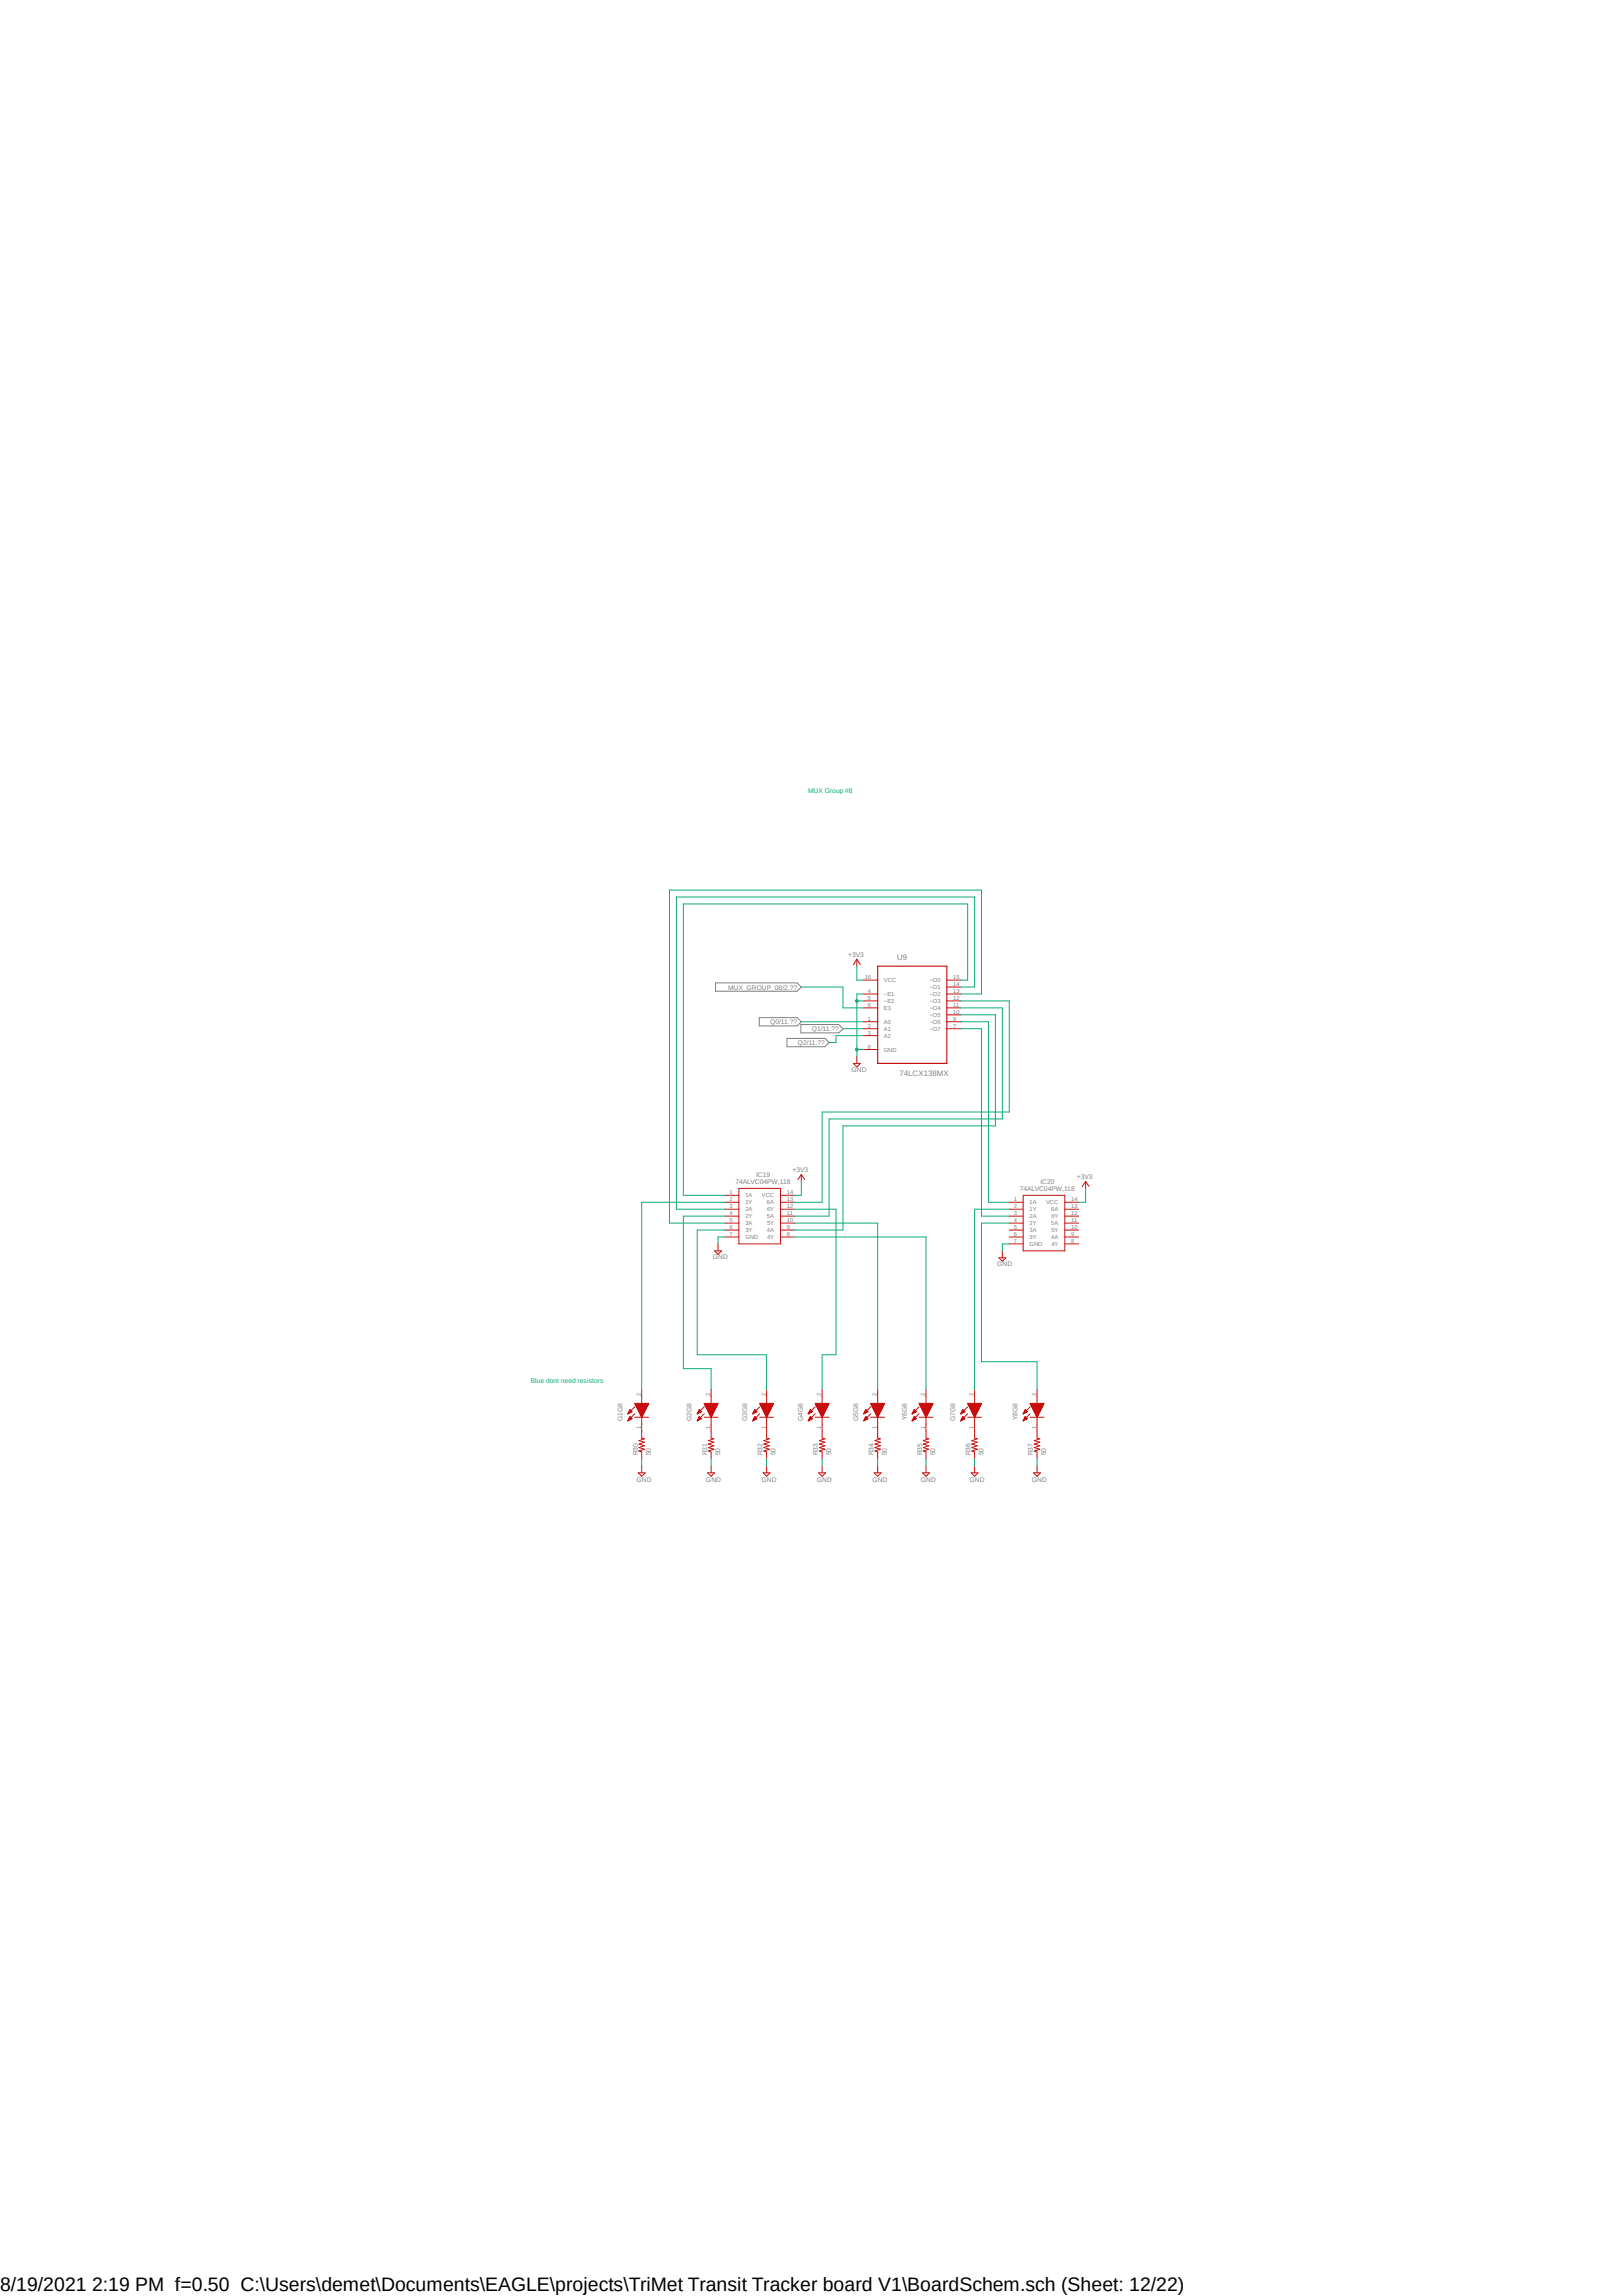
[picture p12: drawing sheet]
<svg xmlns="http://www.w3.org/2000/svg" width="297mm" height="420mm" viewBox="0 0 297 420" stroke-linecap="round" stroke-linejoin="round" font-family="sans-serif">
<defs><g id="words">
<text font-size="3.6" x="0" y="419.1">8/19/2021 2:19 PM f=0.50 C:\Users\demet\Documents\EAGLE\projects\TriMet Transit Tracker board V1\BoardSchem.sch (Sheet: 12/22)</text>
<g font-size="1.4" fill="#808080">
<text x="164.2" y="175.5">U9</text>
<text x="164.6" y="196.8">74LCX138MX</text>
</g>
<g font-size="1.2" fill="#0dab76">
<text x="147.9" y="145">MUX Group #8</text>
<text x="97.2" y="252.9">Blue dont need resistors</text>
</g>
<g font-size="1.2" fill="#808080">
<text x="155.2" y="175.1">+3V3</text>
<text x="133.3" y="181">MUX_GROUP_08/2.??</text>
<text x="140.9" y="187.4">Q0/11.??</text>
<text x="146" y="191.2">Q2/11.??</text>
<text x="148.5" y="188.6">Q1/11.??</text>
<text x="155.8" y="196.1">GND</text>
<text x="138.4" y="215.3">IC19</text>
<text x="145" y="214.5">+3V3</text>
<text x="197.1" y="215.7">+3V3</text>
<text x="134.6" y="216.5">74ALVC04PW,118</text>
<text x="186.6" y="217.8">74ALVC04PW,118</text>
<text x="190.4" y="216.5">IC20</text>
<text x="130.5" y="230.4">GND</text>
<text x="182.5" y="231.6">GND</text>
<text x="113.9" y="260" transform="rotate(-90 113.9 260)">G1G8</text>
<text x="126.6" y="260" transform="rotate(-90 126.6 260)">G2G8</text>
<text x="136.7" y="260" transform="rotate(-90 136.7 260)">G3G8</text>
<text x="146.9" y="260" transform="rotate(-90 146.9 260)">G4G8</text>
<text x="157.1" y="260" transform="rotate(-90 157.1 260)">G5G8</text>
<text x="165.9" y="259.8" transform="rotate(-90 165.9 259.8)">Y6G8</text>
<text x="174.8" y="260" transform="rotate(-90 174.8 260)">G7G8</text>
<text x="186.2" y="259.8" transform="rotate(-90 186.2 259.8)">Y8G8</text>
<text x="116.7" y="266.2" transform="rotate(-90 116.7 266.2)">R30</text>
<text x="119.1" y="266.2" transform="rotate(-90 119.1 266.2)">50</text>
<text x="129.4" y="266.2" transform="rotate(-90 129.4 266.2)">R31</text>
<text x="131.8" y="266.2" transform="rotate(-90 131.8 266.2)">50</text>
<text x="139.5" y="266.2" transform="rotate(-90 139.5 266.2)">R32</text>
<text x="141.9" y="266.2" transform="rotate(-90 141.9 266.2)">50</text>
<text x="149.7" y="266.2" transform="rotate(-90 149.7 266.2)">R33</text>
<text x="152.1" y="266.2" transform="rotate(-90 152.1 266.2)">50</text>
<text x="159.8" y="266.2" transform="rotate(-90 159.8 266.2)">R34</text>
<text x="162.3" y="266.2" transform="rotate(-90 162.3 266.2)">50</text>
<text x="168.7" y="266.2" transform="rotate(-90 168.7 266.2)">R35</text>
<text x="171.1" y="266.2" transform="rotate(-90 171.1 266.2)">50</text>
<text x="177.6" y="266.2" transform="rotate(-90 177.6 266.2)">R36</text>
<text x="180" y="266.2" transform="rotate(-90 180 266.2)">50</text>
<text x="189" y="266.2" transform="rotate(-90 189 266.2)">R37</text>
<text x="191.4" y="266.2" transform="rotate(-90 191.4 266.2)">50</text>
<text x="116.5" y="271">GND</text>
<text x="129.2" y="271">GND</text>
<text x="139.4" y="271">GND</text>
<text x="149.5" y="271">GND</text>
<text x="159.6" y="271">GND</text>
<text x="168.5" y="271">GND</text>
<text x="177.4" y="271">GND</text>
<text x="188.8" y="271">GND</text>
</g>
<g font-size="1.1" fill="#808080">
<text x="158.2" y="179.1">16</text>
<text x="161.8" y="179.7">VCC</text>
<text x="170.1" y="179.7">~O0</text>
<text x="174.5" y="179.1">15</text>
<text x="158.8" y="181.7">4</text>
<text x="158.8" y="182.9">5</text>
<text x="158.8" y="184.2">6</text>
<text x="161.8" y="182.2">~E1</text>
<text x="161.8" y="183.5">~E2</text>
<text x="161.8" y="184.7">E3</text>
<text x="170.1" y="180.9">~O1</text>
<text x="170.1" y="182.2">~O2</text>
<text x="170.1" y="183.5">~O3</text>
<text x="170.1" y="184.7">~O4</text>
<text x="174.5" y="180.4">14</text>
<text x="174.5" y="181.7">13</text>
<text x="174.5" y="182.9">12</text>
<text x="174.5" y="184.2">11</text>
<text x="174.5" y="185.5">10</text>
<text x="158.8" y="186.7">1</text>
<text x="158.8" y="188">2</text>
<text x="158.8" y="189.3">3</text>
<text x="158.8" y="191.8">8</text>
<text x="161.8" y="187.3">A0</text>
<text x="161.8" y="188.6">A1</text>
<text x="161.8" y="189.8">A2</text>
<text x="170.1" y="186">~O5</text>
<text x="170.1" y="187.3">~O6</text>
<text x="170.1" y="188.6">~O7</text>
<text x="174.5" y="186.7">9</text>
<text x="174.5" y="188">7</text>
<text x="161.8" y="192.4">GND</text>
<text x="133.5" y="218.5">1</text>
<text x="133.5" y="219.8">2</text>
<text x="133.5" y="221">3</text>
<text x="136.4" y="219">1A</text>
<text x="136.4" y="220.3">1Y</text>
<text x="136.4" y="221.6">2A</text>
<text x="139.4" y="219">VCC</text>
<text x="140.3" y="220.3">6A</text>
<text x="140.4" y="221.6">6Y</text>
<text x="144" y="218.5">14</text>
<text x="144" y="219.8">13</text>
<text x="144" y="221">12</text>
<text x="185.5" y="219.8">1</text>
<text x="185.5" y="221">2</text>
<text x="188.4" y="220.3">1A</text>
<text x="188.4" y="221.6">1Y</text>
<text x="191.4" y="220.3">VCC</text>
<text x="192.4" y="221.6">6A</text>
<text x="196" y="219.8">14</text>
<text x="196" y="221">13</text>
<text x="133.5" y="222.3">4</text>
<text x="133.5" y="223.6">5</text>
<text x="133.5" y="224.8">6</text>
<text x="133.5" y="226.1">7</text>
<text x="136.4" y="222.8">2Y</text>
<text x="136.4" y="224.1">3A</text>
<text x="136.4" y="225.4">3Y</text>
<text x="136.4" y="226.7">GND</text>
<text x="140.3" y="222.8">5A</text>
<text x="140.3" y="225.4">4A</text>
<text x="140.4" y="224.1">5Y</text>
<text x="140.4" y="226.7">4Y</text>
<text x="144" y="222.3">11</text>
<text x="144" y="223.6">10</text>
<text x="144" y="224.8">9</text>
<text x="144" y="226.1">8</text>
<text x="185.5" y="222.3">3</text>
<text x="185.5" y="223.6">4</text>
<text x="185.5" y="224.8">5</text>
<text x="185.5" y="226.1">6</text>
<text x="185.5" y="227.4">7</text>
<text x="188.4" y="222.8">2A</text>
<text x="188.4" y="224.1">2Y</text>
<text x="188.4" y="225.4">3A</text>
<text x="188.4" y="226.7">3Y</text>
<text x="188.4" y="227.9">GND</text>
<text x="192.4" y="224.1">5A</text>
<text x="192.4" y="226.7">4A</text>
<text x="192.4" y="222.8">6Y</text>
<text x="192.4" y="225.4">5Y</text>
<text x="192.4" y="227.9">4Y</text>
<text x="196" y="222.3">12</text>
<text x="196" y="223.6">11</text>
<text x="196" y="224.8">10</text>
<text x="196" y="226.1">9</text>
<text x="196" y="227.4">8</text>
<text x="117.3" y="255.3" transform="rotate(-90 117.3 255.3)">2</text>
<text x="130" y="255.3" transform="rotate(-90 130 255.3)">2</text>
<text x="140.1" y="255.3" transform="rotate(-90 140.1 255.3)">2</text>
<text x="150.3" y="255.3" transform="rotate(-90 150.3 255.3)">2</text>
<text x="160.4" y="255.3" transform="rotate(-90 160.4 255.3)">2</text>
<text x="169.3" y="255.3" transform="rotate(-90 169.3 255.3)">2</text>
<text x="178.2" y="255.3" transform="rotate(-90 178.2 255.3)">2</text>
<text x="189.6" y="255.3" transform="rotate(-90 189.6 255.3)">2</text>
<text x="117.3" y="261.3" transform="rotate(-90 117.3 261.3)">1</text>
<text x="130" y="261.3" transform="rotate(-90 130 261.3)">1</text>
<text x="140.1" y="261.3" transform="rotate(-90 140.1 261.3)">1</text>
<text x="150.3" y="261.3" transform="rotate(-90 150.3 261.3)">1</text>
<text x="160.4" y="261.3" transform="rotate(-90 160.4 261.3)">1</text>
<text x="169.3" y="261.3" transform="rotate(-90 169.3 261.3)">1</text>
<text x="178.2" y="261.3" transform="rotate(-90 178.2 261.3)">1</text>
<text x="189.6" y="261.3" transform="rotate(-90 189.6 261.3)">1</text>
</g>
</g></defs>
<path d="M96.8 143.7l103.4 127.7M200.2 143.7l-103.4 127.7" fill="none" stroke="#fff" stroke-width=".18"/>
<path d="M130.9 179.8h15l.7 .8-.7 .7h-15zM138.9 186.1h7l.7 .8-.7 .8h-7zM144 189.9h7l.7 .8-.7 .8h-7zM146.6 187.4h6.9l.8 .8-.8 .7h-6.9z" fill="none" stroke="#808080" stroke-width=".18"/>
<path d="M160.6 176.7h12.7v17.8h-12.7z" fill="none" stroke="#c90d0c" stroke-width=".21"/>
<g fill="none" stroke="#c90d0c" stroke-width=".18">
<path d="M156.8 175.5l.6 .9M156.8 175.5l-.6 .9M156.8 175.5v1.2M158.1 179.3h2.5M173.3 179.3h2.5M156.2 194.5h1.2l-.6 .7zM156.8 193.3v1.2M158.1 181.8h2.5M158.1 183.1h2.5M158.1 184.4h2.5M158.1 186.9h2.5M158.1 188.2h2.5"/>
<path d="M158.1 189.4h2.5M158.1 192h2.5M173.3 181.8h2.5M173.3 183.1h2.5M173.3 184.4h2.5M173.3 186.9h2.5M173.3 188.2h2.5M173.3 180.6h2.5M173.3 185.6h2.5M132.7 218.7h2.5M132.7 219.9h2.5M135.2 217.4h7.6v10.1h-7.6z"/>
<path d="M142.8 218.7h2.6M142.8 219.9h2.6M146.6 214.8l.7 1M146.6 214.8l-.6 1M146.6 214.8v1.3M184.7 219.9h2.5M187.2 218.7h7.7v10.1h-7.7zM194.9 219.9h2.5M198.7 216.1l.6 .9M198.7 216.1l-.7 .9M198.7 216.1v1.3M130.8 228.8h1.2l-.6 .6z"/>
<path d="M131.4 227.5v1.3M132.7 221.2h2.5M132.7 222.5h2.5M132.7 223.7h2.5M132.7 225h2.5M132.7 226.3h2.5M142.8 221.2h2.6M142.8 222.5h2.6M142.8 223.7h2.6M142.8 225h2.6M142.8 226.3h2.6M182.8 230.1h1.3l-.7 .6z"/>
<path d="M183.4 228.8v1.3M184.7 227.5h2.5M184.7 221.2h2.5M184.7 222.5h2.5M184.7 223.7h2.5M184.7 225h2.5M184.7 226.3h2.5M194.9 227.5h2.5M194.9 221.2h2.5M194.9 222.5h2.5M194.9 223.7h2.5M194.9 225h2.5"/>
<path d="M194.9 226.3h2.5M114.9 259.9h.1M114.9 258.6v.1M114.9 258.6h.1M114.9 259.8h.1M115 258.5h.1M115 259.8h.1M115 258.4h.3M115 258.4h.4M115 259.7h.3M115 259.6h.4M115.1 258.3h.4"/>
<path d="M115.1 259.6h.4M115.1 258.2h.6M115.1 259.5h.6M115.1 258.2h.5M115.1 258.1h.4M115.1 259.5h.5M115.1 259.4h.4M115.2 258.1h.3M115.2 259.3h.3M115.2 259.2h.2M115.2 258h.2M115.3 259.2h.1"/>
<path d="M115.3 257.9h.1M115.7 259.5l-.4-.4-.4 .8M115.7 259.5l-.8 .4M115.7 258.2l-.4-.3-.4 .7M115.7 258.2l-.8 .4M116.2 259.2h2.5M116.2 258.6l-1.3 1.3M116.2 257.3l-1.3 1.3M116.2 256.7h2.5l-1.3 2.5zM116.2 256.8h2.5M116.3 257h2.3M116.3 256.9h2.3"/>
<path d="M116.4 257.2h2M116.4 257.2h2.1M116.5 257.3h1.9M116.5 257.5h1.8M116.5 257.4h1.9M116.6 257.6h1.7M116.7 257.7h1.5M116.7 257.8h1.5M116.8 257.9h1.4M116.8 258h1.3M116.8 257.9h1.3M116.8 258.1h1.3"/>
<path d="M116.9 258.1h1.1M116.9 258.2h1M116.9 258.2h1.1M117 258.3h.9M117 258.4h.9M117.1 258.5h.7M117.1 258.4h.8M117.1 258.6h.7M117.2 258.7h.5M117.2 258.8h.5M117.3 258.9h.3M117.3 259h.3"/>
<path d="M117.3 259.1h.3M117.4 259.1h.1M117.4 254.2v2.5M117.4 259.2v3.9l.5 .1-1 .3 1 .3-1 .4 1 .3-1 .3 1 .3-1 .3 .5 .2v1.3M117.4 259.2l.1 .1M117.4 259.2h.1M127.6 259.9h.1M127.6 258.6v.1M127.6 258.6h.1M127.6 259.8h.1M127.7 258.5h.1M127.7 258.4h.3"/>
<path d="M127.7 259.8h.1M127.7 259.7h.3M127.7 258.4h.4M127.7 259.6h.4M127.8 258.3h.4M127.8 259.6h.4M127.8 258.2h.6M127.8 258.2h.5M127.8 259.5h.6M127.8 259.5h.5M127.8 258.1h.4M127.8 259.4h.4"/>
<path d="M127.9 258.1h.3M127.9 259.3h.3M127.9 259.2h.2M127.9 258h.2M127.9 257.9h.2M128.4 259.5l-.4-.4-.4 .8M128.4 259.5l-.8 .4M128.4 258.2l-.4-.3-.4 .7M128.4 258.2l-.8 .4M128.9 259.2h2.5M128.9 256.7h2.5l-1.3 2.5zM128.9 258.6l-1.3 1.3"/>
<path d="M128.9 257.3l-1.3 1.3M128.9 256.8h2.5M128.9 256.9h2.4M129 257h2.3M129 257h2.2M129.1 257.2h2.1M129.1 257.2h2M129.2 257.3h1.9M129.2 257.4h1.9M129.2 257.5h1.8M129.3 257.6h1.7M129.3 257.7h1.6"/>
<path d="M129.4 257.7h1.5M129.4 257.8h1.5M129.5 257.9h1.3M129.5 257.9h1.4M129.5 258h1.3M129.5 258.1h1.2M129.6 258.2h1.1M129.6 258.1h1.1M129.6 258.2h1M129.7 258.3h.9M129.7 258.4h.9M129.8 258.5h.7"/>
<path d="M129.8 258.6h.7M129.8 258.7h.6M129.9 258.7h.5M129.9 258.8h.4M130 259h.3M130 258.9h.3M130 259.1h.2M130.1 259.2h.1M130.1 259.1h.1M130.1 254.2v2.5M130.1 259.2v3.9l.5 .1-1 .3 1 .3-1 .4 1 .3-1 .3 1 .3-1 .3 .5 .2v1.3M130.1 259.2l.1 .1"/>
<path d="M137.8 259.9h.1M137.8 258.6v.1M137.8 258.6h.1M137.8 259.8h.1M137.8 258.5h.2M137.8 258.4h.3M137.8 259.8h.2M137.8 259.7h.3M137.9 258.4h.4M137.9 259.6h.4M137.9 258.3h.5M137.9 259.6h.5"/>
<path d="M138 258.2h.5M138 258.2h.4M138 259.5h.5M138 259.5h.4M138 258.1h.4M138 259.4h.4M138 258.1h.3M138 259.3h.3M138.1 259.2h.2M138.1 259.2h.1M138.1 258h.2M138.1 257.9h.1"/>
<path d="M138.5 259.5l-.4-.4-.3 .8M138.5 259.5l-.7 .4M138.5 258.2l-.4-.3-.3 .7M138.5 258.2l-.7 .4M139 259.2h2.6M139 256.7h2.6l-1.3 2.5zM139 258.6l-1.2 1.3M139 257.3l-1.2 1.3M139.1 256.8h2.4M139.1 256.9h2.4M139.1 257h2.3M139.2 257.2h2.2"/>
<path d="M139.3 257.2h2M139.3 257.3h1.9M139.3 257.3h2M139.4 257.4h1.8M139.4 257.5h1.8M139.4 257.6h1.7M139.5 257.7h1.6M139.6 257.9h1.4M139.6 257.8h1.4M139.7 258h1.2M139.7 258.1h1.1M139.7 258.1h1.2"/>
<path d="M139.7 258.2h1.1M139.8 258.2h1M139.8 258.4h.9M139.8 258.3h1M139.9 258.4h.8M139.9 258.5h.8M140 258.6h.6M140 258.7h.6M140 258.7h.5M140.1 258.9h.4M140.1 258.8h.4M140.1 259h.4"/>
<path d="M140.2 259h.2M140.2 259.1h.1M140.2 259.1h.2M140.3 259.2h.1M140.3 254.2v2.5M140.3 259.2v3.9l.5 .1-1 .3 1 .3-1 .4 1 .3-1 .3 1 .3-1 .3 .5 .2v1.3M140.3 259.2v.1M141.4 257l-2.2 .1M147.9 259.9h.1M147.9 258.6l.1 .1M148 258.6h.1M148 258.5h.2"/>
<path d="M148 259.8h.1M148 259.8h.2M148 258.4h.3M148 259.7h.3M148 258.4h.4M148 259.6h.4M148.1 258.3h.4M148.1 258.2h.6M148.1 259.6h.4M148.1 259.5h.6M148.1 258.2h.5M148.1 259.5h.5"/>
<path d="M148.2 258.1h.3M148.2 259.4h.3M148.2 259.2h.2M148.2 258h.2M148.2 259.3h.3M148.3 259.2h.1M148.3 257.9h.1M148.7 259.5l-.4-.4-.4 .8M148.7 259.5l-.8 .4M148.7 258.2l-.4-.3-.4 .7M148.7 258.2l-.8 .4M149.2 259.2h2.5"/>
<path d="M149.2 256.7h2.5l-1.2 2.5zM149.2 258.6l-1.3 1.3M149.2 257.3l-1.3 1.3M149.2 256.8h2.4M149.2 256.8h2.5M149.3 256.9h2.3M149.3 257h2.3M149.4 257.2h2.1M149.5 257.3h1.9M149.5 257.4h1.9M149.6 257.5h1.7M149.6 257.6h1.7"/>
<path d="M149.6 257.7h1.7M149.7 257.7h1.5M149.7 257.9h1.4M149.7 257.8h1.5M149.8 257.9h1.3M149.8 258h1.3M149.9 258.1h1.1M149.9 258.2h1.1M150 258.4h.9M150 258.3h.9M150.1 258.5h.7M150.1 258.6h.6"/>
<path d="M150.1 258.6h.7M150.2 258.7h.5M150.2 258.9h.4M150.2 258.8h.5M150.3 259h.3M150.4 259.1h.1M150.4 259.2h.1M150.5 254.2v2.5M150.5 259.2v3.9l.5 .1-1.1 .3 1.1 .3-1.1 .4 1.1 .3-1.1 .3 1.1 .3-1.1 .3 .6 .2v1.3M150.5 259.2v.1M151.6 257l-2.2 .1M158.1 258.6h.1"/>
<path d="M158.1 259.8h.1M158.1 259.9h.1M158.1 258.6v.1M158.1 258.5h.2M158.1 259.8h.2M158.2 258.4h.3M158.2 259.7h.3M158.2 258.4h.4M158.2 258.3h.5M158.2 259.6h.4M158.2 259.6h.5M158.2 258.2h.6"/>
<path d="M158.2 259.5h.6M158.3 258.2h.4M158.3 259.5h.4M158.3 258.1h.4M158.3 258.1h.3M158.3 259.4h.4M158.3 259.3h.3M158.4 259.2h.2M158.4 258h.2M158.4 259.2h.1M158.4 257.9h.1M158.8 259.5l-.3-.4-.4 .8"/>
<path d="M158.8 259.5l-.7 .4M158.8 258.2l-.3-.3-.4 .7M158.8 258.2l-.7 .4M159.3 259.2h2.6M159.3 256.7h2.6l-1.3 2.5zM159.3 256.8h2.5M159.3 258.6l-1.2 1.3M159.3 257.3l-1.2 1.3M159.4 256.8h2.4M159.4 256.9h2.4M159.5 257h2.2M159.5 257h2.3"/>
<path d="M159.6 257.2h2M159.6 257.3h2M159.6 257.3h1.9M159.7 257.4h1.8M159.7 257.6h1.8M159.7 257.5h1.8M159.8 257.6h1.6M159.8 257.7h1.6M159.9 257.8h1.4M159.9 257.7h1.5M159.9 257.9h1.4M159.9 257.9h1.3"/>
<path d="M160 258.1h1.2M160 258h1.2M160.1 258.2h1M160.1 258.3h1M160.1 258.4h.9M160.2 258.4h.8M160.2 258.6h.8M160.2 258.5h.8M160.3 258.6h.6M160.3 258.7h.6M160.4 258.8h.4M160.4 258.7h.5"/>
<path d="M160.4 258.9h.4M160.4 259h.3M160.5 259.1h.2M160.5 259h.2M160.6 259.2h.1M160.6 254.2v2.5M160.6 259.2v3.9l.5 .1-1 .3 1 .3-1 .4 1 .3-1 .3 1 .3-1 .3 .5 .2v1.3M160.6 259.2l.1 .1M166.9 259.9h.1M166.9 258.6l.1 .1M167 258.6h.1M167 259.8h.1"/>
<path d="M167 258.5h.2M167 259.8h.2M167 258.4h.3M167 258.4h.4M167 259.7h.3M167 259.6h.4M167.1 258.3h.5M167.1 259.6h.5M167.1 258.2h.6M167.1 259.5h.6M167.2 258.2h.4M167.2 258.1h.4"/>
<path d="M167.2 259.5h.4M167.2 259.4h.4M167.2 258.1h.3M167.2 259.3h.3M167.3 259.2h.1M167.3 258h.1M167.3 257.9h.1M167.7 259.5l-.4-.4-.4 .8M167.7 259.5l-.8 .4M167.7 258.2l-.4-.3-.4 .7M167.7 258.2l-.8 .4M168.2 259.2h2.5"/>
<path d="M168.2 256.7h2.5l-1.2 2.5zM168.2 258.6l-1.3 1.3M168.2 257.3l-1.3 1.3M168.2 256.8h2.5M168.3 256.8h2.4M168.3 257h2.3M168.3 256.9h2.3M168.4 257h2.2M168.4 257.2h2.1M168.5 257.3h2M168.5 257.3h1.9M168.6 257.5h1.7"/>
<path d="M168.6 257.4h1.8M168.6 257.6h1.7M168.7 257.6h1.6M168.7 257.7h1.5M168.7 257.7h1.6M168.7 257.8h1.5M168.8 257.9h1.4M168.8 258h1.3M168.8 257.9h1.3M168.9 258.1h1.2M169 258.2h1M169 258.3h1"/>
<path d="M169 258.4h.9M169.1 258.5h.7M169.1 258.4h.8M169.1 258.6h.7M169.2 258.6h.6M169.2 258.7h.5M169.2 258.7h.6M169.2 258.8h.5M169.3 258.9h.4M169.3 259h.3M169.4 259.1h.2M169.4 259.1h.1"/>
<path d="M169.5 259.2h.1M169.5 254.2v2.5M169.5 259.2v3.9l.5 .1-1 .3 1 .3-1 .4 1 .3-1 .3 1 .3-1 .3 .5 .2v1.3M169.5 259.2v.1M175.8 259.9h.1M175.8 258.6l.1 .1M175.9 258.6h.1M175.9 259.8h.1M175.9 258.5h.2M175.9 259.8h.2M175.9 258.4h.3M175.9 258.4h.4"/>
<path d="M175.9 259.7h.3M175.9 259.6h.4M176 258.3h.4M176 259.6h.4M176 258.2h.6M176 259.5h.6M176.1 258.2h.4M176.1 258.1h.3M176.1 259.5h.4M176.1 259.4h.3M176.1 259.3h.3M176.1 259.2h.2"/>
<path d="M176.1 258h.2M176.2 259.2h.1M176.2 257.9h.1M176.6 259.5l-.4-.4-.4 .8M176.6 259.5l-.8 .4M176.6 258.2l-.4-.3-.4 .7M176.6 258.2l-.8 .4M177.1 259.2h2.5M177.1 256.7h2.5l-1.2 2.5zM177.1 258.6l-1.3 1.3M177.1 257.3l-1.3 1.3M177.1 256.8h2.5"/>
<path d="M177.2 256.9h2.3M177.2 256.8h2.4M177.2 257h2.3M177.3 257.2h2.1M177.4 257.3h1.9M177.4 257.4h1.9M177.5 257.5h1.7M177.5 257.6h1.7M177.5 257.7h1.7M177.6 257.7h1.5M177.6 257.8h1.5M177.7 257.9h1.3"/>
<path d="M177.7 257.9h1.4M177.7 258h1.3M177.8 258.1h1.1M177.8 258.2h1.1M177.9 258.3h.9M177.9 258.4h.9M178 258.5h.7M178 258.6h.7M178.1 258.7h.5M178.1 258.6h.6M178.1 258.8h.5M178.2 259h.3"/>
<path d="M178.2 258.9h.4M178.3 259.1h.1M178.3 259.2h.1M178.4 254.2v2.5M178.4 259.2v3.9l.5 .1-1.1 .3 1.1 .3-1.1 .4 1.1 .3-1.1 .3 1.1 .3-1.1 .3 .6 .2v1.3M178.4 259.2v.1M187.2 259.9h.1M187.2 258.6l.1 .1M187.3 258.6h.1M187.3 259.8h.1M187.3 258.5h.2M187.3 258.4h.3"/>
<path d="M187.3 259.8h.2M187.3 259.7h.3M187.4 258.4h.3M187.4 259.6h.3M187.4 258.3h.5M187.4 259.6h.5M187.5 258.2h.5M187.5 259.5h.5M187.5 258.1h.4M187.5 259.4h.4M187.5 258.1h.3M187.5 259.3h.3"/>
<path d="M187.6 259.2h.1M187.6 258h.1M187.6 257.9h.1M188 259.5l-.4-.4-.4 .8M188 259.5l-.8 .4M188 258.2l-.4-.3-.4 .7M188 258.2l-.8 .4M188.5 259.2h2.6M188.5 256.7h2.6l-1.3 2.5zM188.5 258.6l-1.3 1.3M188.5 257.3l-1.3 1.3M188.6 256.8h2.4"/>
<path d="M188.6 256.9h2.4M188.6 257h2.3M188.7 257h2.2M188.7 257.2h2.1M188.8 257.2h2M188.8 257.3h2M188.8 257.4h1.9M188.9 257.5h1.8M188.9 257.6h1.7M189 257.7h1.6M189 257.6h1.6M189 257.7h1.5"/>
<path d="M189.1 257.8h1.4M189.1 257.9h1.4M189.1 258h1.3M189.2 258.1h1.2M189.2 258.2h1.1M189.3 258.2h1M189.3 258.3h.9M189.4 258.4h.8M189.4 258.5h.8M189.4 258.6h.7M189.5 258.7h.6M189.5 258.6h.6"/>
<path d="M189.5 258.7h.5M189.6 258.8h.4M189.6 259h.3M189.6 258.9h.4M189.7 259h.2M189.7 259.1h.2M189.7 259.2h.1M189.8 254.2v2.5M189.8 259.2v3.9l.5 .1-1 .3 1 .3-1 .4 1 .3-1 .3 1 .3-1 .3 .5 .2v1.3M189.8 259.2v.1M116.8 269.4h1.3l-.7 .6zM117.4 268.1v1.3"/>
<path d="M129.5 269.4h1.3l-.7 .6zM130.1 268.1v1.3M139.7 269.4h1.2l-.6 .6zM140.3 268.1v1.3M149.8 269.4h1.3l-.6 .6zM150.5 268.1v1.3M160 269.4h1.2l-.6 .6zM160.6 268.1v1.3M168.8 269.4h1.3l-.6 .6zM169.5 268.1v1.3M177.7 269.4h1.3l-.6 .6zM178.4 268.1v1.3"/>
<path d="M189.1 269.4h1.3l-.6 .6zM189.8 268.1v1.3"/>
</g>
<path d="M156.8 176.7v2.6h1.3M156.8 192h1.3M156.8 183.1h1.3M158.1 181.8h-1.3v11.5M146.6 216.1v2.6h-1.2M198.7 217.4v2.5h-1.3M132.7 226.3h-1.3v1.2M184.7 227.5h-1.3v1.3" fill="none" stroke="#0dab76" stroke-width=".18"/>
<circle cx="156.8" cy="183.1" r=".25" fill="#0dab76"/>
<circle cx="156.8" cy="183.1" r=".25" fill="none" stroke="#0dab76" stroke-width=".18"/>
<circle cx="156.8" cy="192" r=".25" fill="#0dab76"/>
<g fill="none" stroke="#0dab76" stroke-width=".18">
<path d="M175.8 179.3h1.3v-13.9h-52v53.3h7.6M146.6 186.9h11.5M146.6 180.6h7.7v3.8h3.8M154.3 188.2h3.8M158.1 189.4h-5.1v1.3h-1.3M175.8 183.1h8.9v20.3h-34.2v16.5h-5.1M175.8 180.6h2.6v-16.5h-54.6v57.1h8.9M175.8 186.9h5.1v33h3.8M175.8 188.2h3.8v34.3h5.1M175.8 184.4h7.6v20.3h-31.7v17.8h-6.3M175.8 181.8h3.8v-19h-57.1v60.9h10.2M175.8 185.6h6.4v20.4h-27.9v19h-8.9"/>
<path d="M132.7 219.9h-15.3v34.3M132.7 222.5h-7.6v27.9h5v3.8M132.7 225h-5.1v22.8h12.7v6.4M145.4 221.2h7.6v26.6h-2.5v6.4M145.4 223.7h15.2v30.5M145.4 226.3h24.1v27.9M184.7 221.2h-6.3v33M184.7 223.7h-5.1v25.4h10.2v5.1M117.4 266.9v1.2M130.1 266.9v1.2M140.3 266.9v1.2M150.5 266.9v1.2"/>
<path d="M160.6 266.9v1.2M169.5 266.9v1.2M178.4 266.9v1.2M189.8 266.9v1.2"/>
<circle cx="156.8" cy="192" r=".25"/>
</g>
<use href="#words"/>
</svg>
